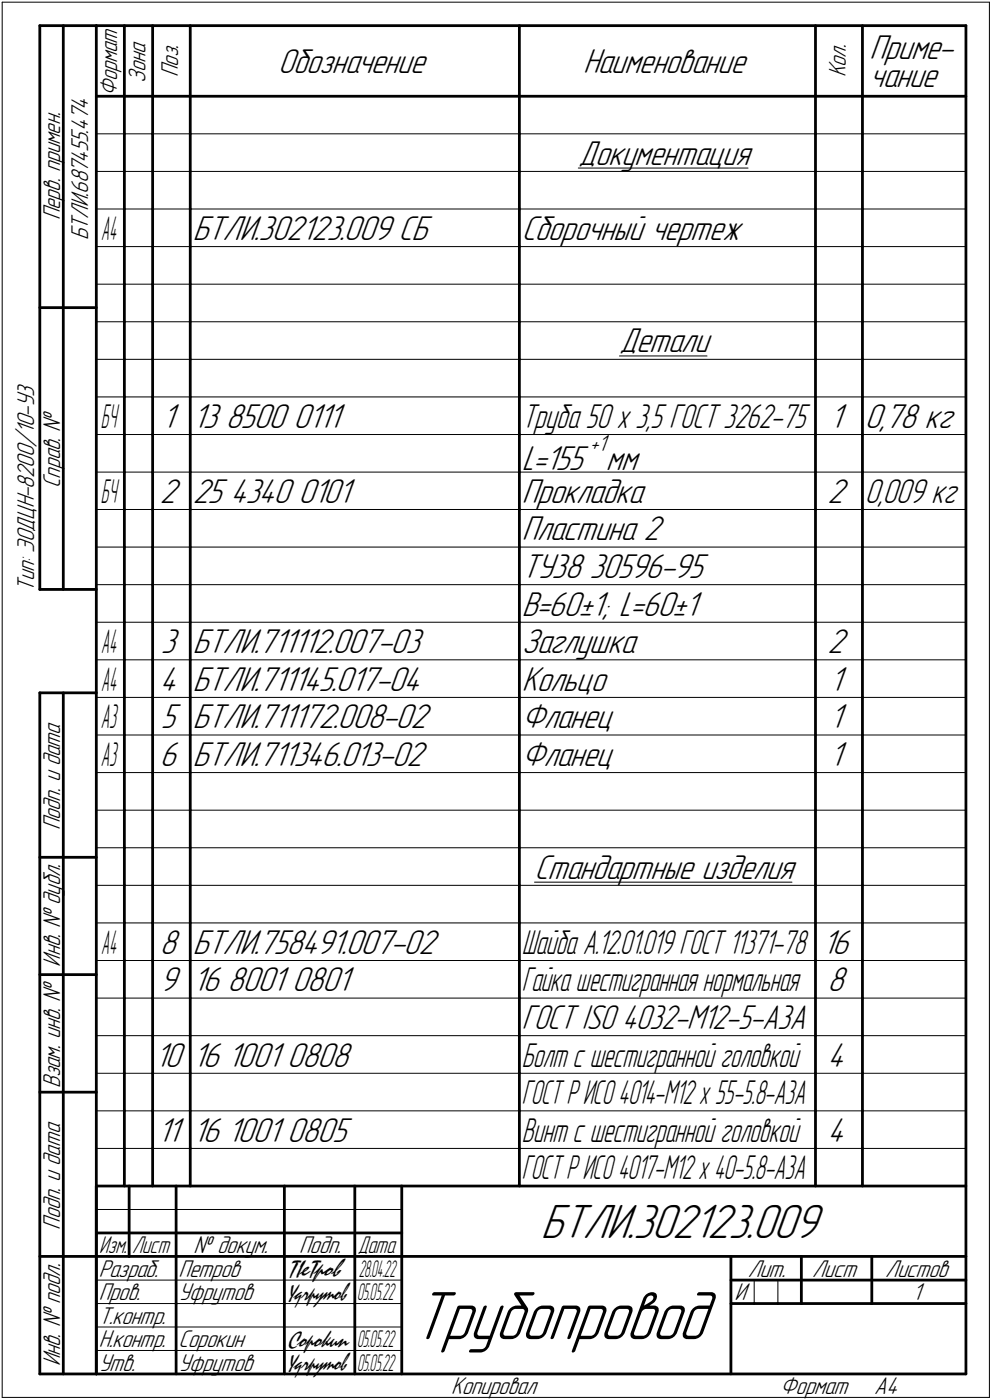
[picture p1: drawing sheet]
<svg xmlns="http://www.w3.org/2000/svg" width="211mm" height="298mm" viewBox="0 0 211 298" stroke-linecap="round" stroke-linejoin="round" font-family="sans-serif">
<defs><g id="words">
<text font-size="15.6" x="87.7" y="285.1">Трубопровод</text>
<text font-size="10.9" x="115.1" y="263.5">БТЛИ.302123.009</text>
<g font-size="7.8">
<text x="59.2" y="15.5">Обозначение</text>
<text x="124" y="15.5">Наименование</text>
<text x="185" y="12.6">Приме-</text>
<text x="185" y="18.5">чание</text>
<text x="123" y="35">Документация</text>
<text x="41" y="51">БТЛИ.302123.009 СБ</text>
<text x="111" y="51">Сборочный чертеж</text>
<text x="131.8" y="75">Детали</text>
<text x="34.5" y="91">1</text>
<text x="41" y="91">13</text>
<text x="48" y="91">8500</text>
<text x="62.4" y="91">0111</text>
<text x="176.5" y="91">1</text>
<text x="184" y="91">0,78 кг</text>
<text x="111" y="100">L=155 мм</text>
<text x="34" y="107">2</text>
<text x="41" y="107">25</text>
<text x="49.1" y="107">4340</text>
<text x="63.5" y="107">0101</text>
<text x="111" y="107">Прокладка</text>
<text x="176" y="107">2</text>
<text x="111" y="115">Пластина 2</text>
<text x="111" y="123">ТУ38</text>
<text x="125.4" y="123">30596-95</text>
<text x="111" y="131">B=60±1; L=60±1</text>
<text x="34.2" y="139">3</text>
<text x="41" y="139">БТЛИ.711112.007-03</text>
<text x="111" y="139">Заглушка</text>
<text x="176" y="139">2</text>
<text x="34" y="147">4</text>
<text x="41" y="147">БТЛИ.711145.017-04</text>
<text x="111" y="147">Кольцо</text>
<text x="176.5" y="147">1</text>
<text x="34.2" y="155">5</text>
<text x="41" y="155">БТЛИ.711172.008-02</text>
<text x="111" y="155">Фланец</text>
<text x="176.5" y="155">1</text>
<text x="34" y="163">6</text>
<text x="41" y="163">БТЛИ.711346.013-02</text>
<text x="111" y="163">Фланец</text>
<text x="176.5" y="163">1</text>
<text x="113.7" y="187">Стандартные изделия</text>
<text x="34" y="203">8</text>
<text x="41" y="203">БТЛИ.758491.007-02</text>
<text x="174.9" y="203">16</text>
<text x="34" y="211">9</text>
<text x="41" y="211">16</text>
<text x="48.4" y="211">8001</text>
<text x="62.2" y="211">0801</text>
<text x="176" y="211">8</text>
<text x="33" y="227">10</text>
<text x="41" y="227">16</text>
<text x="48.4" y="227">1001</text>
<text x="61.1" y="227">0808</text>
<text x="176" y="227">4</text>
<text x="33.5" y="243">11</text>
<text x="41" y="243">16</text>
<text x="48.4" y="243">1001</text>
<text x="61.1" y="243">0805</text>
<text x="176" y="243">4</text>
</g>
<g font-size="7.7">
<text x="184" y="107">0,009 кг</text>
<text x="111" y="219">ГОСТ ISO 4032-М12-5-A3A</text>
</g>
<g font-size="7.6">
<text x="111" y="91">Труба 50 x 3,5 ГОСТ 3262-75</text>
<text x="111" y="203">Шайба A.12.01.019 ГОСТ 11371-78</text>
<text x="111" y="211">Гайка шестигранная нормальная</text>
<text x="111" y="227">Болт с шестигранной головкой</text>
<text x="111" y="243">Винт с шестигранной головкой</text>
</g>
<g font-size="7.5">
<text x="111" y="235">ГОСТ Р ИСО 4014-М12 x 55-5.8-A3A</text>
<text x="111" y="251">ГОСТ Р ИСО 4017-М12 x 40-5.8-A3A</text>
</g>
<g font-size="7.4">
<text x="21.5" y="51">A4</text>
<text x="21.5" y="91">БЧ</text>
<text x="21.5" y="107">БЧ</text>
<text x="21.5" y="139">А4</text>
<text x="21.5" y="147">А4</text>
<text x="21.5" y="155">А3</text>
<text x="21.5" y="163">А3</text>
<text x="21.5" y="203">А4</text>
</g>
<g font-size="5.5">
<text x="30.9" y="17.7" transform="rotate(-90 30.9 17.7)">Зона</text>
<text x="37.9" y="16.4" transform="rotate(-90 37.9 16.4)">Поз.</text>
<text x="179.9" y="16.4" transform="rotate(-90 179.9 16.4)">Кол.</text>
<text x="24.9" y="20.5" transform="rotate(-90 24.9 20.5)">Формат</text>
<text x="12.8" y="46.9" transform="rotate(-90 12.8 46.9)">Перв. примен.</text>
<text x="18.8" y="51.1" transform="rotate(-90 18.8 51.1)">БТЛИ.687455.474</text>
<text x="12.8" y="103.8" transform="rotate(-90 12.8 103.8)">Справ. №</text>
<text x="7.3" y="126" transform="rotate(-90 7.3 126)">Тип: ЭОДЦН-8200/10-У3</text>
<text x="12.8" y="176.7" transform="rotate(-90 12.8 176.7)">Подп. и дата</text>
<text x="12.8" y="205.8" transform="rotate(-90 12.8 205.8)">Инв. № дубл.</text>
<text x="12.8" y="231.6" transform="rotate(-90 12.8 231.6)">Взам. инв. №</text>
<text x="12.8" y="261.7" transform="rotate(-90 12.8 261.7)">Подп. и дата</text>
<text x="41.2" y="266.8">№ докум.</text>
<text x="63.6" y="266.8">Подп.</text>
<text x="21" y="271.8">Разраб.</text>
<text x="38" y="271.8">Петров</text>
<text x="159.1" y="271.8">Лит.</text>
<text x="172.8" y="271.8">Лист</text>
<text x="188.3" y="271.8">Листов</text>
<text x="21" y="276.8">Пров.</text>
<text x="21" y="281.8">Т.контр.</text>
<text x="38" y="276.8">Уфрутов</text>
<text x="156.2" y="276.8">И</text>
<text x="194.1" y="276.8">1</text>
<text x="21" y="286.8">Н.контр.</text>
<text x="38" y="286.8">Сорокин</text>
<text x="12.8" y="290.8" transform="rotate(-90 12.8 290.8)">Инв. № подл.</text>
<text x="21" y="291.8">Утв.</text>
<text x="38" y="291.8">Уфрутов</text>
<text x="96" y="296.8">Копировал</text>
<text x="166" y="296.8">Формат</text>
<text x="186" y="296.8">A4</text>
</g>
<g font-size="5.4">
<text x="21.1" y="266.8">Изм.</text>
<text x="28.1" y="266.8">Лист</text>
<text x="76.1" y="266.8">Дата</text>
<text x="61" y="271.9">TIeTpob</text>
</g>
<text font-size="5.3" x="61" y="286.9">Copokun</text>
<g font-size="5.2">
<text x="125.5" y="96">+1</text>
<text x="76.3" y="271.8">28.04.22</text>
<text x="61" y="276.9">Yqrpymob</text>
<text x="76" y="276.8">05.05.22</text>
<text x="76" y="286.8">05.05.22</text>
<text x="61" y="291.9">Yqrpymob</text>
<text x="76" y="291.8">05.05.22</text>
</g>
</g></defs>
<g fill="none" stroke="#000" stroke-width=".21">
<path d="M.5 .5h210zM.5 .5v297zM210.5 .5v297zM20.5 28.5h6zM20.5 36.5h6zM26.5 28.5h6zM26.5 36.5h6zM32.5 28.5h8zM32.5 36.5h8zM40.5 28.5h70zM40.5 36.5h70zM110.5 28.5h63z"/>
<path d="M110.5 36.5h63zM123 35.8h36.1zM173.5 28.5h10zM173.5 36.5h10zM183.5 28.5h22zM183.5 36.5h22zM20.5 44.5h6zM20.5 52.5h6zM26.5 44.5h6zM26.5 52.5h6zM32.5 44.5h8zM32.5 52.5h8z"/>
<path d="M40.5 44.5h70zM40.5 52.5h70zM110.5 44.5h63zM110.5 52.5h63zM173.5 44.5h10zM173.5 52.5h10zM183.5 44.5h22zM183.5 52.5h22zM20.5 60.5h6zM20.5 68.5h6zM20.5 76.5h6zM26.5 60.5h6z"/>
<path d="M26.5 68.5h6zM26.5 76.5h6zM32.5 60.5h8zM32.5 68.5h8zM32.5 76.5h8zM40.5 60.5h70zM40.5 68.5h70zM40.5 76.5h70zM110.5 60.5h63zM110.5 68.5h63zM110.5 76.5h63zM131.8 75.8h18.6z"/>
<path d="M173.5 60.5h10zM173.5 68.5h10zM173.5 76.5h10zM183.5 60.5h22zM183.5 68.5h22zM183.5 76.5h22zM20.5 84.5h6zM20.5 92.5h6zM26.5 84.5h6zM26.5 92.5h6zM32.5 84.5h8zM32.5 92.5h8z"/>
<path d="M40.5 84.5h70zM40.5 92.5h70zM110.5 84.5h63zM110.5 92.5h63zM173.5 84.5h10zM173.5 92.5h10zM183.5 84.5h22zM183.5 92.5h22zM20.5 100.5h6zM20.5 108.5h6zM20.5 116.5h6zM26.5 100.5h6z"/>
<path d="M26.5 108.5h6zM26.5 116.5h6zM32.5 100.5h8zM32.5 108.5h8zM32.5 116.5h8zM40.5 100.5h70zM40.5 108.5h70zM40.5 116.5h70zM110.5 100.5h63zM110.5 108.5h63zM110.5 116.5h63zM173.5 100.5h10z"/>
<path d="M173.5 108.5h10zM173.5 116.5h10zM183.5 100.5h22zM183.5 108.5h22zM183.5 116.5h22zM20.5 124.5h6zM20.5 132.5h6zM26.5 124.5h6zM26.5 132.5h6zM32.5 124.5h8zM32.5 132.5h8zM40.5 124.5h70z"/>
<path d="M40.5 132.5h70zM110.5 124.5h63zM110.5 132.5h63zM173.5 124.5h10zM173.5 132.5h10zM183.5 124.5h22zM183.5 132.5h22zM20.5 140.5h6zM20.5 148.5h6zM20.5 156.5h6zM26.5 140.5h6zM26.5 148.5h6z"/>
<path d="M26.5 156.5h6zM32.5 140.5h8zM32.5 148.5h8zM32.5 156.5h8zM40.5 140.5h70zM40.5 148.5h70zM40.5 156.5h70zM110.5 140.5h63zM110.5 148.5h63zM110.5 156.5h63zM173.5 140.5h10zM173.5 148.5h10z"/>
<path d="M173.5 156.5h10zM183.5 140.5h22zM183.5 148.5h22zM183.5 156.5h22zM20.5 164.5h6zM20.5 172.5h6zM26.5 164.5h6zM26.5 172.5h6zM32.5 164.5h8zM32.5 172.5h8zM40.5 164.5h70zM40.5 172.5h70z"/>
<path d="M110.5 164.5h63zM110.5 172.5h63zM173.5 164.5h10zM173.5 172.5h10zM183.5 164.5h22zM183.5 172.5h22zM20.5 180.5h6zM20.5 188.5h6zM20.5 196.5h6zM26.5 180.5h6zM26.5 188.5h6zM26.5 196.5h6z"/>
<path d="M32.5 180.5h8zM32.5 188.5h8zM32.5 196.5h8zM40.5 180.5h70zM40.5 188.5h70zM40.5 196.5h70zM110.5 180.5h63zM110.5 188.5h63zM110.5 196.5h63zM113.7 187.8h54.8zM173.5 180.5h10zM173.5 188.5h10z"/>
<path d="M173.5 196.5h10zM183.5 180.5h22zM183.5 188.5h22zM183.5 196.5h22zM20.5 204.5h6zM20.5 212.5h6zM26.5 204.5h6zM26.5 212.5h6zM32.5 204.5h8zM32.5 212.5h8zM40.5 204.5h70zM40.5 212.5h70z"/>
<path d="M110.5 204.5h63zM110.5 212.5h63zM173.5 204.5h10zM173.5 212.5h10zM183.5 204.5h22zM183.5 212.5h22zM20.5 220.5h6zM20.5 228.5h6zM20.5 236.5h6zM26.5 220.5h6zM26.5 228.5h6zM26.5 236.5h6z"/>
<path d="M32.5 220.5h8zM32.5 228.5h8zM32.5 236.5h8zM40.5 220.5h70zM40.5 228.5h70zM40.5 236.5h70zM110.5 220.5h63zM110.5 228.5h63zM110.5 236.5h63zM173.5 220.5h10zM173.5 228.5h10zM173.5 236.5h10z"/>
<path d="M183.5 220.5h22zM183.5 228.5h22zM183.5 236.5h22zM20.5 257.5h65zM20.5 244.5h6zM26.5 244.5h6zM32.5 244.5h8zM40.5 244.5h70zM110.5 244.5h63zM173.5 244.5h10zM183.5 244.5h22zM20.5 272.5h17z"/>
<path d="M20.5 277.5h17zM37.5 272.5h23zM37.5 277.5h23zM60.5 272.5h15zM60.5 277.5h15zM75.5 272.5h10zM75.5 277.5h10zM160.4 272.5v5zM165.5 272.5v5zM.5 297.5h210zM20.5 282.5h65zM20.5 287.5h65z"/>
</g>
<g fill="none" stroke="#000" stroke-width=".59">
<path d="M8.5 5.5v120zM8.5 5.5h12zM13.5 5.5v120zM20.5 5.5h185zM20.5 5.5v287zM26.5 5.5v15zM32.5 5.5v15zM40.5 5.5v15zM110.5 5.5v15zM173.5 5.5v15zM183.5 5.5v15zM205.5 5.5v287z"/>
<path d="M20.5 20.5h185zM26.5 20.5v8zM26.5 28.5v8zM26.5 36.5v8zM32.5 20.5v8zM32.5 28.5v8zM32.5 36.5v8zM40.5 20.5v8zM40.5 28.5v8zM40.5 36.5v8zM110.5 20.5v8zM110.5 28.5v8z"/>
<path d="M110.5 36.5v8zM173.5 20.5v8zM173.5 28.5v8zM173.5 36.5v8zM183.5 20.5v8zM183.5 28.5v8zM183.5 36.5v8zM26.5 44.5v8zM26.5 52.5v8zM32.5 44.5v8zM32.5 52.5v8zM40.5 44.5v8z"/>
<path d="M40.5 52.5v8zM110.5 44.5v8zM110.5 52.5v8zM173.5 44.5v8zM173.5 52.5v8zM183.5 44.5v8zM183.5 52.5v8zM8.5 65.5h12zM26.5 60.5v8zM26.5 68.5v8zM26.5 76.5v8zM32.5 60.5v8z"/>
<path d="M32.5 68.5v8zM32.5 76.5v8zM40.5 60.5v8zM40.5 68.5v8zM40.5 76.5v8zM110.5 60.5v8zM110.5 68.5v8zM110.5 76.5v8zM173.5 60.5v8zM173.5 68.5v8zM173.5 76.5v8zM183.5 60.5v8z"/>
<path d="M183.5 68.5v8zM183.5 76.5v8zM26.5 84.5v8zM26.5 92.5v8zM32.5 84.5v8zM32.5 92.5v8zM40.5 84.5v8zM40.5 92.5v8zM110.5 84.5v8zM110.5 92.5v8zM173.5 84.5v8zM173.5 92.5v8z"/>
<path d="M183.5 84.5v8zM183.5 92.5v8zM26.5 100.5v8zM26.5 108.5v8zM26.5 116.5v8zM32.5 100.5v8zM32.5 108.5v8zM32.5 116.5v8zM40.5 100.5v8zM40.5 108.5v8zM40.5 116.5v8zM110.5 100.5v8z"/>
<path d="M110.5 108.5v8zM110.5 116.5v8zM173.5 100.5v8zM173.5 108.5v8zM173.5 116.5v8zM183.5 100.5v8zM183.5 108.5v8zM183.5 116.5v8zM8.5 125.5h12zM26.5 124.5v8zM26.5 132.5v8zM32.5 124.5v8z"/>
<path d="M32.5 132.5v8zM40.5 124.5v8zM40.5 132.5v8zM110.5 124.5v8zM110.5 132.5v8zM173.5 124.5v8zM173.5 132.5v8zM183.5 124.5v8zM183.5 132.5v8zM8.5 147.5v145zM8.5 147.5h12zM13.5 147.5v145z"/>
<path d="M26.5 140.5v8zM26.5 148.5v8zM26.5 156.5v8zM32.5 140.5v8zM32.5 148.5v8zM32.5 156.5v8zM40.5 140.5v8zM40.5 148.5v8zM40.5 156.5v8zM110.5 140.5v8zM110.5 148.5v8zM110.5 156.5v8z"/>
<path d="M173.5 140.5v8zM173.5 148.5v8zM173.5 156.5v8zM183.5 140.5v8zM183.5 148.5v8zM183.5 156.5v8zM26.5 164.5v8zM26.5 172.5v8zM32.5 164.5v8zM32.5 172.5v8zM40.5 164.5v8zM40.5 172.5v8z"/>
<path d="M110.5 164.5v8zM110.5 172.5v8zM173.5 164.5v8zM173.5 172.5v8zM183.5 164.5v8zM183.5 172.5v8zM8.5 182.5h12zM26.5 180.5v8zM26.5 188.5v8zM26.5 196.5v8zM32.5 180.5v8zM32.5 188.5v8z"/>
<path d="M32.5 196.5v8zM40.5 180.5v8zM40.5 188.5v8zM40.5 196.5v8zM110.5 180.5v8zM110.5 188.5v8zM110.5 196.5v8zM173.5 180.5v8zM173.5 188.5v8zM173.5 196.5v8zM183.5 180.5v8zM183.5 188.5v8z"/>
<path d="M183.5 196.5v8zM8.5 207.5h12zM26.5 204.5v8zM26.5 212.5v8zM32.5 204.5v8zM32.5 212.5v8zM40.5 204.5v8zM40.5 212.5v8zM110.5 204.5v8zM110.5 212.5v8zM173.5 204.5v8zM173.5 212.5v8z"/>
<path d="M183.5 204.5v8zM183.5 212.5v8zM8.5 232.5h12zM26.5 220.5v8zM26.5 228.5v8zM26.5 236.5v8zM32.5 220.5v8zM32.5 228.5v8zM32.5 236.5v8zM40.5 220.5v8zM40.5 228.5v8zM40.5 236.5v8z"/>
<path d="M110.5 220.5v8zM110.5 228.5v8zM110.5 236.5v8zM173.5 220.5v8zM173.5 228.5v8zM173.5 236.5v8zM183.5 220.5v8zM183.5 228.5v8zM183.5 236.5v8zM20.5 252.5h185zM20.5 252.5v40zM26.5 244.5v8z"/>
<path d="M27.5 252.5v15zM32.5 244.5v8zM37.5 252.5v25zM40.5 244.5v8zM60.5 252.5v25zM75.5 252.5v25zM85.5 252.5v40zM110.5 244.5v8zM173.5 244.5v8zM183.5 244.5v8zM8.5 267.5h12zM20.5 262.5h7z"/>
<path d="M20.5 267.5h7zM27.5 262.5h10zM27.5 267.5h10zM37.5 277.5v15zM37.5 262.5h23zM37.5 267.5h23zM60.5 277.5v15zM60.5 262.5h15zM60.5 267.5h15zM75.5 277.5v15zM75.5 262.5h10zM75.5 267.5h10z"/>
<path d="M85.5 267.5h120zM155.5 267.5v25zM155.5 272.5h15zM155.5 277.5h4.9zM160.4 277.5h5.1zM165.5 277.5h5zM170.5 267.5v10zM170.5 272.5h35zM170.5 277.5h15zM185.5 267.5v10zM185.5 277.5h20zM8.5 292.5h12z"/>
<path d="M20.5 292.5h185z"/>
</g>
<use href="#words"/>
</svg>
